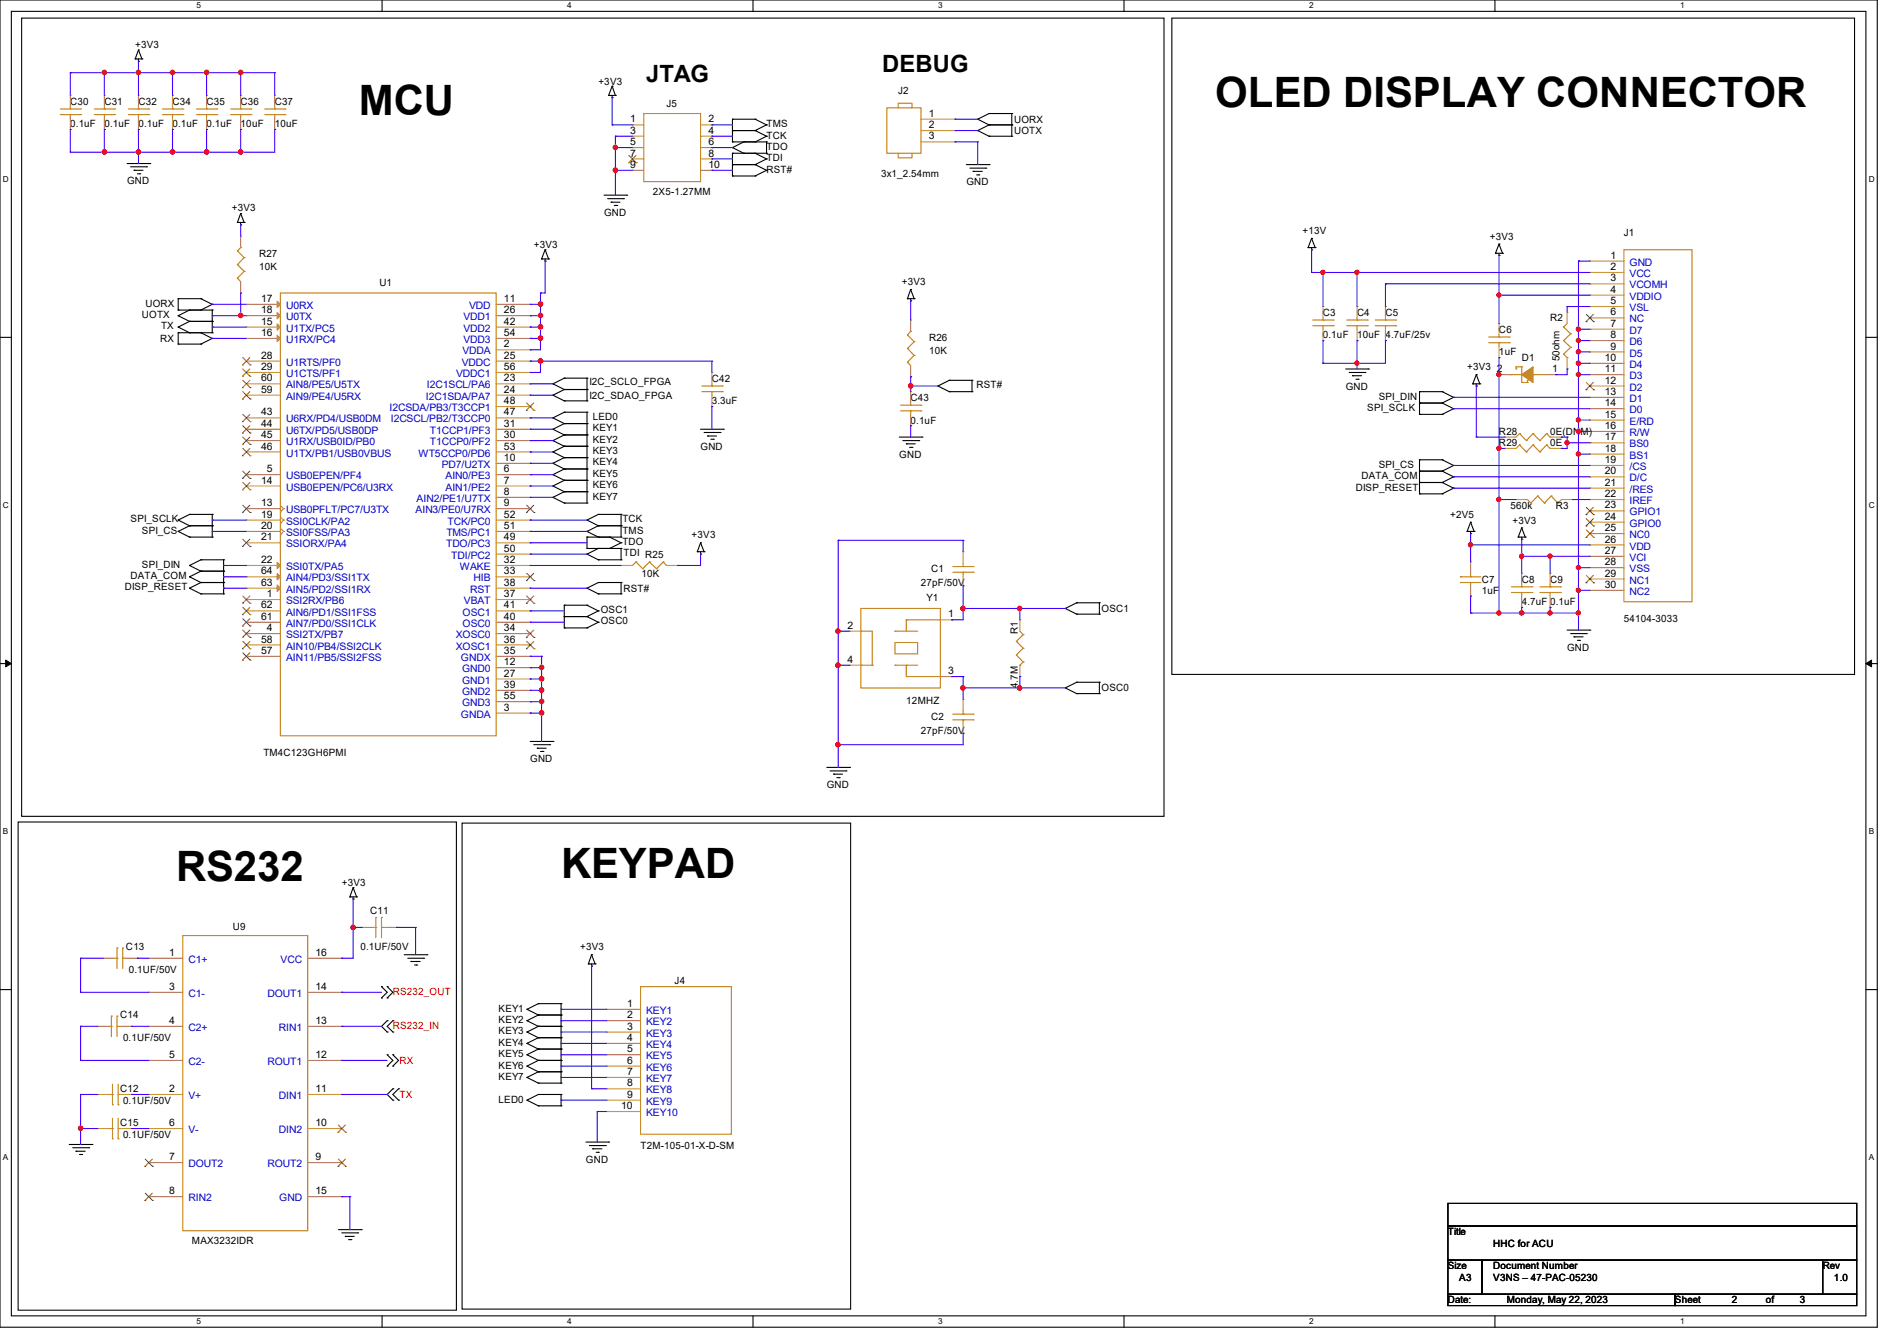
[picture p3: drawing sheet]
<svg xmlns="http://www.w3.org/2000/svg" width="297mm" height="210mm" viewBox="0 0 297 210" stroke-linecap="round" stroke-linejoin="round" font-family="sans-serif">
<defs><g id="words">
<g font-size="6.6">
<text x="56.2" y="18">MCU</text>
<text x="190.2" y="16.8">OLED DISPLAY CONNECTOR</text>
<text x="87.8" y="137.5">KEYPAD</text>
<text x="27.6" y="138">RS232</text>
</g>
<g font-size="3.7">
<text x="138.1" y="11.3">DEBUG</text>
<text x="101.2" y="12.9">JTAG</text>
</g>
<g font-size="1.6">
<text x="21.2" y="7.5">+3V3</text>
<text x="11" y="16.4">C30</text>
<text x="16.3" y="16.4">C31</text>
<text x="21.7" y="16.4">C32</text>
<text x="27" y="16.4">C34</text>
<text x="32.3" y="16.4">C35</text>
<text x="37.7" y="16.4">C36</text>
<text x="43" y="16.4">C37</text>
<text x="93.7" y="13.3">+3V3</text>
<text x="104.4" y="16.7">J5</text>
<text x="140.6" y="14.8">J2</text>
<text x="11" y="19.9">0.1uF</text>
<text x="16.3" y="19.9">0.1uF</text>
<text x="21.7" y="19.9">0.1uF</text>
<text x="27" y="19.9">0.1uF</text>
<text x="32.3" y="19.9">0.1uF</text>
<text x="37.7" y="19.9">10uF</text>
<text x="43" y="19.9">10uF</text>
<text x="98.7" y="19.2">1</text>
<text x="98.7" y="21">3</text>
<text x="98.7" y="22.7">5</text>
<text x="110.9" y="19.2">2</text>
<text x="110.9" y="21">4</text>
<text x="110.9" y="22.7">6</text>
<text x="120" y="21.7">TCK</text>
<text x="120" y="19.9">TMS</text>
<text x="120" y="23.5">TDO</text>
<text x="145.4" y="18.3">1</text>
<text x="145.4" y="20.1">2</text>
<text x="145.4" y="21.8">3</text>
<text x="158.8" y="19.2">UORX</text>
<text x="158.8" y="21">UOTX</text>
<text x="19.9" y="28.8">GND</text>
<text x="98.7" y="24.5">7</text>
<text x="98.7" y="26.3">9</text>
<text x="110.9" y="24.5">8</text>
<text x="110.9" y="26.3">10</text>
<text x="120" y="27.1">RST#</text>
<text x="120" y="25.3">TDI</text>
<text x="138" y="27.8">3x1_2.54mm</text>
<text x="151.3" y="29">GND</text>
<text x="36.3" y="33.1">+3V3</text>
<text x="94.6" y="33.8">GND</text>
<text x="102.2" y="30.6">2X5-1.27MM</text>
<text x="40.6" y="40.2">R27</text>
<text x="83.6" y="38.8">+3V3</text>
<text x="203.9" y="36.7">+13V</text>
<text x="233.3" y="37.5">+3V3</text>
<text x="252.1" y="40.5">1</text>
<text x="254.3" y="37">J1</text>
<text x="40.6" y="42.3">10K</text>
<text x="40.9" y="47.3">17</text>
<text x="59.4" y="44.8">U1</text>
<text x="78.9" y="47.3">11</text>
<text x="141.2" y="44.7">+3V3</text>
<text x="252.1" y="42.3">2</text>
<text x="252.1" y="44.1">3</text>
<text x="252.1" y="45.8">4</text>
<text x="252.1" y="47.6">5</text>
<text x="22.2" y="49.8">UOTX</text>
<text x="22.8" y="48">UORX</text>
<text x="25.1" y="53.5">RX</text>
<text x="25.2" y="51.6">TX</text>
<text x="40.9" y="49.1">18</text>
<text x="40.9" y="50.8">15</text>
<text x="40.9" y="52.6">16</text>
<text x="78.9" y="49.1">26</text>
<text x="78.9" y="50.8">42</text>
<text x="78.9" y="52.6">54</text>
<text x="145.5" y="53.3">R26</text>
<text x="207.1" y="49.4">C3</text>
<text x="207.1" y="53">0.1uF</text>
<text x="212.5" y="49.4">C4</text>
<text x="212.5" y="53">10uF 4.7uF/25v</text>
<text x="216.9" y="49.4">C5</text>
<text x="234.7" y="52.1">C6</text>
<text x="242.7" y="50.3">R2</text>
<text x="252.1" y="49.4">6</text>
<text x="252.1" y="51.2">7</text>
<text x="252.1" y="53">8</text>
<text x="40.9" y="56.2">28</text>
<text x="40.9" y="58">29</text>
<text x="40.9" y="59.7">60</text>
<text x="78.9" y="54.4">2</text>
<text x="78.9" y="56.2">25</text>
<text x="78.9" y="58">56</text>
<text x="78.9" y="59.7">23</text>
<text x="111.5" y="59.8">C42</text>
<text x="145.5" y="55.5">10K</text>
<text x="229.7" y="58">+3V3</text>
<text x="234.4" y="58.3">2</text>
<text x="234.7" y="55.7">1uF</text>
<text x="238.3" y="56.6">D1</text>
<text x="243" y="58.3">1</text>
<text x="244.2" y="56.6" transform="rotate(-90 244.2 56.6)">50ohm</text>
<text x="251.2" y="56.5">10</text>
<text x="251.2" y="58.3">11</text>
<text x="252.1" y="54.7">9</text>
<text x="40.9" y="61.5">59</text>
<text x="40.9" y="65.1">43</text>
<text x="78.9" y="61.5">24</text>
<text x="78.9" y="63.3">48</text>
<text x="78.9" y="65.1">47</text>
<text x="92.3" y="60.3">I2C_SCLO_FPGA</text>
<text x="92.3" y="62.4">I2C_SDAO_FPGA</text>
<text x="92.8" y="65.8">LED0</text>
<text x="111.5" y="63.3">3.3uF</text>
<text x="142.6" y="62.8">C43</text>
<text x="152.9" y="60.8">RST#</text>
<text x="210.7" y="61">GND</text>
<text x="214.1" y="64.4">SPI_SCLK</text>
<text x="215.9" y="62.6">SPI_DIN</text>
<text x="251.2" y="60.1">12</text>
<text x="251.2" y="61.8">13</text>
<text x="251.2" y="63.6">14</text>
<text x="251.2" y="65.4">15</text>
<text x="40.9" y="66.8">44</text>
<text x="40.9" y="68.6">45</text>
<text x="40.9" y="70.4">46</text>
<text x="78.9" y="66.8">31</text>
<text x="78.9" y="68.6">30</text>
<text x="78.9" y="70.4">53</text>
<text x="92.8" y="67.6">KEY1</text>
<text x="92.8" y="69.3">KEY2</text>
<text x="92.8" y="71.1">KEY3</text>
<text x="109.7" y="70.4">GND</text>
<text x="140.8" y="71.7">GND</text>
<text x="142.6" y="66.3">0.1uF</text>
<text x="234.7" y="69.9">R29</text>
<text x="234.7" y="68.1">R28</text>
<text x="242.7" y="69.9">0E</text>
<text x="242.7" y="68.1">0E(DNM)</text>
<text x="251.2" y="67.2">16</text>
<text x="251.2" y="69">17</text>
<text x="251.2" y="70.7">18</text>
<text x="40.9" y="75.7">14</text>
<text x="41.8" y="74">5</text>
<text x="78.9" y="72.2">10</text>
<text x="78.9" y="74">6</text>
<text x="78.9" y="75.7">7</text>
<text x="78.9" y="77.5">8</text>
<text x="92.8" y="72.9">KEY4</text>
<text x="92.8" y="74.7">KEY5</text>
<text x="92.8" y="76.5">KEY6</text>
<text x="212.3" y="76.8">DISP_RESET</text>
<text x="213.2" y="75.1">DATA_COM</text>
<text x="215.9" y="73.3">SPI_CS</text>
<text x="251.2" y="72.5">19</text>
<text x="251.2" y="74.3">20</text>
<text x="251.2" y="76.1">21</text>
<text x="251.2" y="77.9">22</text>
<text x="20.4" y="81.8">SPI_SCLK</text>
<text x="22.2" y="83.6">SPI_CS</text>
<text x="40.9" y="79.3">13</text>
<text x="40.9" y="81.1">19</text>
<text x="40.9" y="82.8">20</text>
<text x="78.9" y="79.3">9</text>
<text x="78.9" y="81.1">52</text>
<text x="78.9" y="82.8">51</text>
<text x="92.8" y="78.2">KEY7</text>
<text x="97.5" y="81.8">TCK</text>
<text x="97.5" y="83.6">TMS</text>
<text x="227" y="81.1">+2V5</text>
<text x="236.5" y="79.7">560k</text>
<text x="236.8" y="82">+3V3</text>
<text x="243.6" y="79.7">R3</text>
<text x="251.2" y="79.6">23</text>
<text x="251.2" y="81.4">24</text>
<text x="251.2" y="83.2">25</text>
<text x="22.2" y="88.9">SPI_DIN</text>
<text x="40.9" y="88.2">22</text>
<text x="40.9" y="90">64</text>
<text x="40.9" y="84.6">21</text>
<text x="78.9" y="86.4">50</text>
<text x="78.9" y="88.2">32</text>
<text x="78.9" y="90">33</text>
<text x="78.9" y="84.6">49</text>
<text x="97.5" y="85.3">TDO</text>
<text x="97.6" y="87.1">TDI R25</text>
<text x="108.3" y="84.3">+3V3</text>
<text x="145.8" y="89.6">C1</text>
<text x="251.2" y="85">26</text>
<text x="251.2" y="86.7">27</text>
<text x="251.2" y="88.5">28</text>
<text x="19.6" y="92.5">DISP_RESET</text>
<text x="20.4" y="90.7">DATA_COM</text>
<text x="40.9" y="91.7">63</text>
<text x="40.9" y="95.3">62</text>
<text x="41.8" y="93.5">1</text>
<text x="78.9" y="95.3">41</text>
<text x="78.9" y="91.7">38</text>
<text x="78.9" y="93.5">37</text>
<text x="97.6" y="92.7">RST#</text>
<text x="100.5" y="90.3">10K</text>
<text x="144.2" y="91.8">27pF/50V</text>
<text x="145.1" y="94.1">Y1</text>
<text x="172.5" y="95.8">OSC1</text>
<text x="232" y="91.2">C7</text>
<text x="232" y="93">1uF</text>
<text x="238.3" y="91.2">C8</text>
<text x="238.3" y="94.8">4.7uF 0.1uF</text>
<text x="242.7" y="91.2">C9</text>
<text x="251.2" y="90.3">29</text>
<text x="251.2" y="92.1">30</text>
<text x="40.9" y="97.1">61</text>
<text x="40.9" y="100.6">58</text>
<text x="41.8" y="98.8">4</text>
<text x="78.9" y="97.1">40</text>
<text x="78.9" y="98.8">34</text>
<text x="78.9" y="100.6">36</text>
<text x="94.1" y="96">OSC1</text>
<text x="94.1" y="97.8">OSC0</text>
<text x="132.7" y="98.5">2</text>
<text x="148.5" y="96.7">1</text>
<text x="159.4" y="99.2" transform="rotate(-90 159.4 99.2)">R1</text>
<text x="245.4" y="101.9">GND</text>
<text x="254.3" y="97.4">54104-3033</text>
<text x="40.9" y="102.4">57</text>
<text x="78.9" y="102.4">35</text>
<text x="78.9" y="104.2">12</text>
<text x="78.9" y="106">27</text>
<text x="78.9" y="107.7">39</text>
<text x="132.7" y="103.8">4</text>
<text x="148.5" y="105.6">3</text>
<text x="159.4" y="107.7" transform="rotate(-90 159.4 107.7)">4.7M</text>
<text x="78.9" y="109.5">55</text>
<text x="78.9" y="111.3">3</text>
<text x="141.9" y="110.2">12MHZ</text>
<text x="145.8" y="112.7">C2</text>
<text x="172.5" y="108.3">OSC0</text>
<text x="41.2" y="118.4">TM4C123GH6PMI</text>
<text x="83" y="119.3">GND</text>
<text x="144.2" y="114.9">27pF/50V</text>
<text x="129.5" y="123.4">GND</text>
<text x="53.5" y="138.7">+3V3</text>
<text x="58" y="143.1">C11</text>
<text x="19.7" y="148.8">C13</text>
<text x="26.5" y="149.7">1</text>
<text x="36.4" y="145.6">U9</text>
<text x="49.4" y="149.7">16</text>
<text x="56.4" y="148.8">0.1UF/50V</text>
<text x="90.8" y="148.8">+3V3</text>
<text x="20.2" y="152.4">0.1UF/50V</text>
<text x="26.5" y="155">3</text>
<text x="49.4" y="155">14</text>
<text x="105.6" y="154.2">J4</text>
<text x="18.8" y="159.5">C14</text>
<text x="26.5" y="160.4">4</text>
<text x="49.4" y="160.4">13</text>
<text x="78.1" y="160.2">KEY2</text>
<text x="78.1" y="158.5">KEY1</text>
<text x="98.2" y="157.7">1</text>
<text x="98.2" y="159.5">2</text>
<text x="98.2" y="161.3">3</text>
<text x="19.3" y="163.1">0.1UF/50V</text>
<text x="26.5" y="165.7">5</text>
<text x="49.4" y="165.7">12</text>
<text x="78.1" y="162">KEY3</text>
<text x="78.1" y="163.8">KEY4</text>
<text x="78.1" y="165.6">KEY5</text>
<text x="78.1" y="167.3">KEY6</text>
<text x="98.2" y="163">4</text>
<text x="98.2" y="164.8">5</text>
<text x="98.2" y="166.6">6</text>
<text x="18.8" y="171.1">C12</text>
<text x="19.3" y="172.8">0.1UF/50V</text>
<text x="26.5" y="171">2</text>
<text x="49.4" y="171">11</text>
<text x="78.1" y="169.1">KEY7</text>
<text x="78.1" y="172.7">LED0</text>
<text x="97.3" y="173.7">10</text>
<text x="98.2" y="168.4">7</text>
<text x="98.2" y="170.1">8</text>
<text x="98.2" y="171.9">9</text>
<text x="18.8" y="176.4">C15</text>
<text x="19.3" y="178.2">0.1UF/50V</text>
<text x="26.5" y="176.4">6</text>
<text x="49.4" y="176.4">10</text>
<text x="100.3" y="180">T2M-105-01-X-D-SM</text>
<text x="26.5" y="181.7">7</text>
<text x="49.4" y="181.7">9</text>
<text x="91.7" y="182.1">GND</text>
<text x="26.5" y="187">8</text>
<text x="49.4" y="187">15</text>
<text x="30.1" y="194.9">MAX3232IDR</text>
<text x="226.7" y="193.5">Title</text>
<text x="233.8" y="195.2">HHC for ACU</text>
<text x="226.7" y="198.8">Size</text>
<text x="228.5" y="200.6">A3</text>
<text x="233.8" y="198.8">Document Number</text>
<text x="233.8" y="200.6">V3NS – 47-PAC-05230</text>
<text x="285.4" y="198.8">Rev</text>
<text x="287.1" y="200.6">1.0</text>
<text x="226.7" y="204.1">Date:</text>
<text x="235.9" y="204.1">Monday, May 22, 2023</text>
<text x="262.2" y="204.1">Sheet</text>
<text x="271.1" y="204.1">2</text>
<text x="276.5" y="204.1">of</text>
<text x="281.8" y="204.1">3</text>
</g>
<g font-size="1.6" fill="#00c">
<text x="255.1" y="41.6">GND</text>
<text x="255.1" y="43.4">VCC</text>
<text x="255.1" y="45.2">VCOMH</text>
<text x="255.1" y="46.9">VDDIO</text>
<text x="44.8" y="48.4">U0RX</text>
<text x="44.8" y="50.2">U0TX</text>
<text x="44.8" y="51.9">U1TX/PC5</text>
<text x="44.8" y="53.7">U1RX/PC4</text>
<text x="72.6" y="50.2">VDD1</text>
<text x="72.6" y="51.9">VDD2</text>
<text x="72.6" y="53.7">VDD3</text>
<text x="73.4" y="48.4">VDD</text>
<text x="255.1" y="48.7">VSL</text>
<text x="255.1" y="50.5">NC</text>
<text x="255.1" y="52.3">D7</text>
<text x="44.8" y="57.3">U1RTS/PF0</text>
<text x="44.8" y="59.1">U1CTS/PF1</text>
<text x="71.4" y="59.1">VDDC1</text>
<text x="72.3" y="57.3">VDDC</text>
<text x="72.4" y="55.5">VDDA</text>
<text x="255.1" y="54.1">D6</text>
<text x="255.1" y="55.8">D5</text>
<text x="255.1" y="57.6">D4</text>
<text x="255.1" y="59.4">D3</text>
<text x="44.8" y="60.8">AIN8/PE5/U5TX</text>
<text x="44.8" y="62.6">AIN9/PE4/U5RX</text>
<text x="61" y="64.4">I2CSDA/PB3/T3CCP1</text>
<text x="66.7" y="62.6">I2C1SDA/PA7</text>
<text x="66.8" y="60.8">I2C1SCL/PA6</text>
<text x="255.1" y="61.2">D2</text>
<text x="255.1" y="63">D1</text>
<text x="255.1" y="64.7">D0</text>
<text x="44.8" y="66.2">U6RX/PD4/USB0DM</text>
<text x="44.8" y="67.9">U6TX/PD5/USB0DP</text>
<text x="44.8" y="69.7">U1RX/USB0ID/PB0</text>
<text x="44.8" y="71.5">U1TX/PB1/USB0VBUS</text>
<text x="61.2" y="66.2">I2CSCL/PB2/T3CCP0</text>
<text x="65.5" y="71.5">WT5CCP0/PD6</text>
<text x="67.3" y="67.9">T1CCP1/PF3</text>
<text x="67.3" y="69.7">T1CCP0/PF2</text>
<text x="255.1" y="66.5">E/RD</text>
<text x="255.1" y="68.3">R/W</text>
<text x="255.1" y="70.1">BS0</text>
<text x="255.1" y="71.8">BS1</text>
<text x="44.8" y="75.1">USB0EPEN/PF4</text>
<text x="44.8" y="76.8">USB0EPEN/PC6/U3RX</text>
<text x="69.2" y="73.3">PD7/U2TX</text>
<text x="69.8" y="75.1">AIN0/PE3</text>
<text x="69.8" y="76.8">AIN1/PE2</text>
<text x="255.1" y="73.6">/CS</text>
<text x="255.1" y="75.4">D/C</text>
<text x="255.1" y="77.2">/RES</text>
<text x="44.8" y="80.4">USB0PFLT/PC7/U3TX</text>
<text x="44.8" y="82.2">SSI0CLK/PA2</text>
<text x="44.8" y="83.9">SSI0FSS/PA3</text>
<text x="65.1" y="80.4">AIN3/PE0/U7RX</text>
<text x="65.2" y="78.6">AIN2/PE1/U7TX</text>
<text x="69.9" y="83.9">TMS/PC1</text>
<text x="70.1" y="82.2">TCK/PC0</text>
<text x="255.1" y="79">IREF</text>
<text x="255.1" y="80.7">GPIO1</text>
<text x="255.1" y="82.5">GPIO0</text>
<text x="44.8" y="89.3">SSI0TX/PA5</text>
<text x="44.8" y="85.7">SSIORX/PA4</text>
<text x="69.8" y="85.7">TDO/PC3</text>
<text x="70.7" y="87.5">TDI/PC2</text>
<text x="72" y="89.3">WAKE</text>
<text x="255.1" y="84.3">NC0</text>
<text x="255.1" y="86.1">VDD</text>
<text x="255.1" y="87.8">VCI</text>
<text x="255.1" y="89.6">VSS</text>
<text x="44.8" y="91.1">AIN4/PD3/SSI1TX</text>
<text x="44.8" y="92.8">AIN5/PD2/SSI1RX</text>
<text x="44.8" y="94.6">SSI2RX/PB6</text>
<text x="72.6" y="94.6">VBAT</text>
<text x="73.6" y="92.8">RST</text>
<text x="74.1" y="91.1">HIB</text>
<text x="255.1" y="91.4">NC1</text>
<text x="255.1" y="93.2">NC2</text>
<text x="44.8" y="96.4">AIN6/PD1/SSI1FSS</text>
<text x="44.8" y="98.2">AIN7/PD0/SSI1CLK</text>
<text x="44.8" y="100">SSI2TX/PB7</text>
<text x="44.8" y="101.7">AIN10/PB4/SSI2CLK</text>
<text x="71.4" y="100">XOSC0</text>
<text x="71.4" y="101.7">XOSC1</text>
<text x="72.4" y="96.4">OSC1</text>
<text x="72.4" y="98.2">OSC0</text>
<text x="44.8" y="103.5">AIN11/PB5/SSI2FSS</text>
<text x="72.2" y="103.5">GNDX</text>
<text x="72.3" y="105.3">GND0</text>
<text x="72.3" y="107.1">GND1</text>
<text x="72.2" y="112.4">GNDA</text>
<text x="72.3" y="108.8">GND2</text>
<text x="72.3" y="110.6">GND3</text>
<text x="29.5" y="150.8">C1+</text>
<text x="43.9" y="150.8">VCC</text>
<text x="29.5" y="156.1">C1-</text>
<text x="29.5" y="161.5">C2+</text>
<text x="41.9" y="156.1">DOUT1</text>
<text x="43.6" y="161.5">RIN1</text>
<text x="101.2" y="158.8">KEY1</text>
<text x="101.2" y="160.6">KEY2</text>
<text x="29.5" y="166.8">C2-</text>
<text x="41.9" y="166.8">ROUT1</text>
<text x="101.2" y="162.4">KEY3</text>
<text x="101.2" y="164.1">KEY4</text>
<text x="101.2" y="165.9">KEY5</text>
<text x="101.2" y="167.7">KEY6</text>
<text x="29.5" y="172.1">V+</text>
<text x="43.6" y="172.1">DIN1</text>
<text x="101.2" y="169.5">KEY7</text>
<text x="101.2" y="171.2">KEY8</text>
<text x="101.2" y="173">KEY9</text>
<text x="29.5" y="177.5">V-</text>
<text x="43.6" y="177.5">DIN2</text>
<text x="101.2" y="174.8">KEY10</text>
<text x="29.5" y="182.8">DOUT2</text>
<text x="41.9" y="182.8">ROUT2</text>
<text x="29.5" y="188.1">RIN2</text>
<text x="43.7" y="188.1">GND</text>
</g>
<g font-size="1.6" fill="#f00">
<text x="61.5" y="155.8">RS232_OUT</text>
<text x="61.5" y="161.1">RS232_IN</text>
<text x="62.6" y="166.6">RX</text>
<text x="62.6" y="172">TX</text>
</g>
<g font-size="1.3">
<text x="30.8" y="1.3">5</text>
<text x="88.8" y="1.3">4</text>
<text x="146.9" y="1.3">3</text>
<text x="205" y="1.3">2</text>
<text x="263.1" y="1.3">1</text>
<text x=".5" y="28.4">D</text>
<text x="292.6" y="28.4">D</text>
<text x=".5" y="79.5">C</text>
<text x="292.6" y="79.5">C</text>
<text x=".5" y="130.6">B</text>
<text x="292.6" y="130.6">B</text>
<text x=".5" y="181.7">A</text>
<text x="292.6" y="181.7">A</text>
<text x="30.8" y="207.4">5</text>
<text x="88.8" y="207.4">4</text>
<text x="146.9" y="207.4">3</text>
<text x="205" y="207.4">2</text>
<text x="263.1" y="207.4">1</text>
</g>
</g></defs>
<path d="M0 0h293.9v207.9h-293.9zM1.8 1.8h290.3v204.3h-290.3z" fill="none" stroke="#000" stroke-width=".17"/>
<g fill="#fff">
<path d="M30.8 .2h.7v1.4h-.7z"/>
<path d="M30.8 206.2h.7v1.4h-.7z"/>
</g>
<path d="M59.8 0v1.8M59.8 206.1v1.8" fill="none" stroke="#000" stroke-width=".17"/>
<g fill="#fff">
<path d="M88.8 .2h.7v1.4h-.7z"/>
<path d="M88.8 206.2h.7v1.4h-.7z"/>
</g>
<path d="M117.9 0v1.8M117.9 206.1v1.8" fill="none" stroke="#000" stroke-width=".17"/>
<g fill="#fff">
<path d="M146.9 .2h.7v1.4h-.7z"/>
<path d="M146.9 206.2h.7v1.4h-.7z"/>
</g>
<path d="M176 0v1.8M176 206.1v1.8" fill="none" stroke="#000" stroke-width=".17"/>
<g fill="#fff">
<path d="M205 .2h.7v1.4h-.7z"/>
<path d="M205 206.2h.7v1.4h-.7z"/>
</g>
<path d="M234.1 0v1.8M234.1 206.1v1.8" fill="none" stroke="#000" stroke-width=".17"/>
<g fill="#fff">
<path d="M263.1 .2h.6v1.4h-.6z"/>
<path d="M263.1 206.2h.6v1.4h-.6z"/>
<path d="M.5 27.3h.9v1.4h-.9z"/>
<path d="M292.6 27.3h.9v1.4h-.9z"/>
<path d="M.5 78.4h.9v1.4h-.9z"/>
<path d="M292.6 78.4h.9v1.4h-.9z"/>
</g>
<path d="M0 52.8h1.8M292.1 52.8h1.8" fill="none" stroke="#000" stroke-width=".17"/>
<g fill="#fff">
<path d="M.5 129.5h.8v1.4h-.8z"/>
<path d="M292.6 129.5h.8v1.4h-.8z"/>
</g>
<path d="M0 103.9h1.8M292.1 103.9h1.8" fill="none" stroke="#000" stroke-width=".17"/>
<path d="M.9 103.4l.9 .5-.9 .5zM292.1 103.9l.9-.5v1z" fill="#000" stroke="#000" stroke-width=".16"/>
<g fill="#fff">
<path d="M.5 180.5h.8v1.4h-.8z"/>
<path d="M292.6 180.5h.8v1.4h-.8z"/>
</g>
<g fill="none" stroke="#000" stroke-width=".17">
<path d="M3.4 2.8h178.8v125h-178.8zM21.2 9.2h.1M21.2 9.2h1M21.7 9.6h.1M21.7 7.8h.1M21.7 9.2v.4M21.7 7.8l.5 1.4M21.7 7.8l-.5 1.4M22.2 9.2h.1M95.3 14.9h.1M95.3 14.9h1.1M95.8 15.3h.1"/>
<path d="M95.8 13.5h.1M95.8 14.9v.4M95.8 13.5l-.5 1.4M95.8 13.5l.6 1.4M96.4 14.9h.1M114.7 18.7h.1M114.7 18.7v3.5M114.7 18.7h3.5M118.2 18.7h.1M118.2 18.7l1.8 .9M120 19.6h.1M120 19.6l-1.8 .8"/>
<path d="M153.1 18.7h.1M153.1 18.7l1.8 .9M154.9 17.8h.1M154.9 19.6h.1M154.9 17.8l-1.8 .9M154.9 17.8h3.5M154.9 19.6h3.5M154.9 19.6l-1.8 .8M158.4 17.8h.1M158.4 19.6h.1M158.4 17.8v3.5M183.5 2.8h106.9v102.8h-106.9z"/>
<path d="M19.9 25.6h3.6M20.4 26.1h2.5M21 26.7h.1M21 26.7h1.4M21.5 27.2h.4M21.9 27.2h.1M22.9 26.1h.1M23.5 25.6h.1M37.2 34.8h.1M37.2 34.8h1M37.7 35.2h.1M37.7 33.4h.1"/>
<path d="M37.7 34.8v.4M37.7 33.4l.5 1.4M37.7 33.4l-.5 1.4M38.2 34.8h.1M85.3 39.1h.1M85.3 39.1l.6 1.5M85.3 39.1l-.5 1.5M94.6 30.6h3.5M95.1 31.1h2.5M95.7 31.7h.1M95.7 31.7h1.4M96.2 32.2h.4"/>
<path d="M96.6 32.2h.1M97.6 31.1h.1M98.1 30.6h.1M114.7 25.8h.1M114.7 27.6h.1M114.7 20.4h.1M114.7 22.2h.1M114.7 23.1h.1M114.7 24h.1M114.7 27.6h3.5M114.7 25.8h3.5M114.7 24v3.6"/>
<path d="M114.7 22.2h5.3M114.7 20.4h3.5M114.7 23.1l1.8 .9M114.7 24h5.3M116.5 22.2h.1M116.5 24h.1M116.5 22.2l-1.8 .9M118.2 27.6h.1M118.2 25.8h.1M118.2 22.2h.1M118.2 20.4h.1M118.2 24h.1"/>
<path d="M118.2 25.8l1.8 .9M118.2 20.4l1.8 .9M118.2 24l1.8 .9M120 26.7h.1M120 21.3h.1M120 24h.1M120 22.2h.1M120 24.9h.1M120 26.7l-1.8 .9M120 21.3l-1.8 .9M120 22.2v1.8M120 24.9l-1.8 .9"/>
<path d="M151.3 25.8h3.6M151.8 26.3h2.5M152.4 26.8h.1M152.4 26.8h1.4M152.9 27.4h.3M153.1 20.4h.1M153.1 20.4l1.8 .9M153.2 27.4h.1M154.3 26.3h.1M154.9 21.3h.1M154.9 25.8h.1M154.9 21.3h3.5"/>
<path d="M158.4 21.3h.1M204.8 38.8h.1M204.8 38.8h1.1M205.4 39.1h.1M205.4 37.3h.1M205.4 38.8v.3M205.4 37.3l.5 1.5M205.4 37.3l-.6 1.5M205.9 38.8h.1M234.1 39.7h.1M234.1 39.7h1.1M234.7 38.2h.1"/>
<path d="M234.7 39.7v.3M234.7 38.2l.5 1.5M234.7 38.2l-.6 1.5M235.2 39.7h.1M27.9 49.4h.1M27.9 48.6h.1M27.9 46.8h.1M27.9 51.2h.1M27.9 53.9h.1M27.9 52.1h.1M27.9 49.4l1.8 .9M27.9 48.6h5.3"/>
<path d="M27.9 46.8v1.8M27.9 52.1v1.8M27.9 46.8h3.6M27.9 52.1h5.3M27.9 51.2l1.8 .9M27.9 53.9h3.6M29.7 50.3h.1M29.7 48.6h.1M29.7 52.1h.1M29.7 50.3h3.5M29.7 48.6l-1.8 .8M29.7 50.3l-1.8 .9"/>
<path d="M31.5 48.6h.1M31.5 46.8h.1M31.5 53.9h.1M31.5 52.1h.1M31.5 46.8l1.7 .9M31.5 52.1l1.7 .9M33.2 48.6h.1M33.2 50.3h.1M33.2 47.7h.1M33.2 52.1h.1M33.2 53h.1M33.2 48.6v3.5"/>
<path d="M33.2 47.7l-1.7 .9M33.2 53l-1.7 .9M84.8 40.6h.1M84.8 40.6h1.1M85.3 40.9h.1M85.3 40.6v.3M85.9 40.6h.1M88.3 59.2h.1M88.3 59.2l-1.7 .9M88.3 59.2h3.6M91.9 59.2h.1M91.9 59.2v3.6"/>
<path d="M142.1 46.8h.1M142.1 46.8h1M142.6 47.1h.1M142.6 45.3h.1M142.6 46.8v.3M142.6 45.3l.5 1.5M142.6 45.3l-.5 1.5M143.1 46.8h.1M148.6 59.6h.1M148.6 59.6h3.6M148.6 59.6l-1.7 .9M152.2 59.6h.1"/>
<path d="M152.2 59.6v1.7M210.7 57.8h3.5M211.2 58.3h2.5M211.8 58.8h.1M211.8 58.8h1.4M212.3 59.4h.3M212.6 59.4h.1M213.7 58.3h.1M214.2 57.8h.1M231.1 58.7h.1M231.1 58.7l.6 1.4M231.1 58.7l-.5 1.4"/>
<path d="M234.7 40h.1M86.6 67.2h.1M86.6 69h.1M86.6 70.8h.1M86.6 72.6h.1M86.6 74.3h.1M86.6 76.1h.1M86.6 77.9h.1M86.6 60.1h.1M86.6 61.9h.1M86.6 65.4h.1M86.6 67.2l1.7 .9"/>
<path d="M86.6 69l1.7 .9M86.6 70.8l1.7 .9M86.6 72.6l1.7 .8M86.6 74.3l1.7 .9M86.6 76.1l1.7 .9M86.6 77.9l1.7 .9M86.6 60.1l1.7 .9M86.6 61.9l1.7 .9M86.6 65.4l1.7 .9M88.3 66.3h.1M88.3 68.1h.1M88.3 69.9h.1"/>
<path d="M88.3 71.7h.1M88.3 73.4h.1M88.3 75.2h.1M88.3 77h.1M88.3 78.8h.1M88.3 61h.1M88.3 62.8h.1M88.3 64.6h.1M88.3 66.3l-1.7 .9M88.3 66.3h3.6M88.3 68.1h3.6M88.3 68.1l-1.7 .9"/>
<path d="M88.3 69.9h3.6M88.3 69.9l-1.7 .9M88.3 71.7h3.6M88.3 71.7l-1.7 .9M88.3 73.4h3.6M88.3 73.4l-1.7 .9M88.3 75.2h3.6M88.3 75.2l-1.7 .9M88.3 77h3.6M88.3 77l-1.7 .9M88.3 78.8h3.6M88.3 61h3.6"/>
<path d="M88.3 61l-1.7 .9M88.3 62.8h3.6M88.3 64.6l-1.7 .8M88.3 64.6h3.6M91.9 66.3h.1M91.9 68.1h.1M91.9 69.9h.1M91.9 71.7h.1M91.9 73.4h.1M91.9 75.2h.1M91.9 77h.1M91.9 78.8h.1"/>
<path d="M91.9 61h.1M91.9 62.8h.1M91.9 64.6h.1M91.9 64.6v14.2M109.7 67.2h3.5M110.2 67.7h2.5M110.8 68.3h.1M110.8 68.3h1.4M111.3 68.8h.4M111.7 68.8h.1M112.7 67.7h.1M113.2 67.2h.1"/>
<path d="M140.8 68.5h3.6M141.4 69h2.4M141.9 69.5h.1M141.9 69.5h1.4M142.4 70.1h.4M142.8 70.1h.1M143.8 69h.1M144.4 68.5h.1M146.9 60.5h.1M146.9 60.5l1.7 .8M148.6 61.3h.1M148.6 61.3h3.6"/>
<path d="M152.2 61.3h.1M222.2 73.8h.1M222.2 72h.1M222.2 75.6h.1M222.2 77.3h.1M222.2 64.9h.1M222.2 63.1h.1M222.2 61.3h.1M222.2 73.8h3.6M222.2 61.3v3.6M222.2 72v5.3M222.2 72h3.6"/>
<path d="M222.2 75.6h3.6M222.2 77.3h3.6M222.2 64.9h3.6M222.2 63.1h3.6M222.2 61.3h3.6M225.8 73.8h.1M225.8 72h.1M225.8 75.6h.1M225.8 77.3h.1M225.8 64.9h.1M225.8 63.1h.1M225.8 61.3h.1"/>
<path d="M225.8 72l1.8 .9M225.8 73.8l1.8 .9M225.8 75.6l1.8 .9M225.8 63.1l1.8 .9M225.8 61.3l1.8 .9M227.6 72.9h.1M227.6 74.7h.1M227.6 76.5h.1M227.6 64h.1M227.6 62.2h.1M227.6 72.9l-1.8 .9M227.6 74.7l-1.8 .9"/>
<path d="M227.6 76.5l-1.8 .8M227.6 64l-1.8 .9M227.6 62.2l-1.8 .9M230.6 60.1h.1M230.6 60.1h1.1M231.1 60.5h.1M231.1 60.1v.4M231.7 60.1h.1M27.9 83.2h.1M27.9 81.4h.1M27.9 83.2l1.8 .9M27.9 81.4l1.8 .9"/>
<path d="M29.7 92.1h.1M29.7 90.3h.1M29.7 88.6h.1M29.7 84.1h.1M29.7 82.3h.1M29.7 80.6h.1M29.7 92.1l1.8 .9M29.7 90.3l1.8 .9M29.7 88.6l1.8 .9M29.7 84.1h3.5M29.7 82.3l-1.8 .9M29.7 82.3h3.5"/>
<path d="M29.7 80.6l-1.8 .8M29.7 80.6h3.5M31.5 93h.1M31.5 91.2h.1M31.5 89.5h.1M31.5 87.7h.1M31.5 93h3.5M31.5 91.2l-1.8 .9M31.5 91.2h3.5M31.5 89.5l-1.8 .8M31.5 89.5h3.5M31.5 87.7l-1.8 .9"/>
<path d="M31.5 87.7h3.5M33.2 82.3h.1M33.2 84.1h.1M33.2 80.6h.1M33.2 80.6v3.5M35 91.2h.1M35 93h.1M35 89.5h.1M35 87.7h.1M35 87.7v5.3M88.3 96.6h.1M88.3 94.8h.1"/>
<path d="M88.3 98.3h.1M88.3 94.8h3.6M88.3 96.6h3.6M88.3 94.8v3.5M88.3 98.3h3.6M91.9 94.8h.1M91.9 96.6h.1M91.9 98.3h.1M91.9 81.4h.1M91.9 83.2h.1M91.9 84.1h.1M91.9 85.9h.1"/>
<path d="M91.9 86.8h.1M91.9 92.1h.1M91.9 84.1h5.3M91.9 94.8l1.8 .9M91.9 96.6l1.8 .9M91.9 84.1v1.8M91.9 83.2l1.8 .9M91.9 81.4l1.8 .9M91.9 85.9h5.3M91.9 86.8l1.8 .9M91.9 92.1l1.8 .9M93.7 95.7h.1"/>
<path d="M93.7 97.5h.1M93.7 80.6h.1M93.7 82.3h.1M93.7 84.1h.1M93.7 85.9h.1M93.7 87.7h.1M93.7 91.2h.1M93.7 93h.1M93.7 93h3.5M93.7 91.2h3.5M93.7 87.7h3.5M93.7 82.3h3.5"/>
<path d="M93.7 80.6h3.5M93.7 95.7l-1.8 .9M93.7 97.5l-1.8 .8M93.7 80.6l-1.8 .8M93.7 82.3l-1.8 .9M93.7 85.9l-1.8 .9M93.7 91.2l-1.8 .9M95.5 85.9h.1M95.5 84.1h.1M95.5 84.1l1.7 .9M97.2 82.3h.1M97.2 80.6h.1"/>
<path d="M97.2 84.1h.1M97.2 85h.1M97.2 87.7h.1M97.2 85.9h.1M97.2 93h.1M97.2 91.2h.1M97.2 80.6v3.5M97.2 85.9v1.8M97.2 91.2v1.8M97.2 85l-1.7 .9M109.2 86.4h.1M109.2 86.4h1"/>
<path d="M109.7 86.8h.1M109.7 85h.1M109.7 86.4v.4M109.7 85l.5 1.4M109.7 85l-.5 1.4M110.2 86.4h.1M166.8 95.3h.1M166.8 95.3l1.8 .9M168.6 94.4h.1M168.6 96.2h.1M168.6 94.4l-1.8 .9M168.6 94.4h3.5"/>
<path d="M168.6 96.2h3.5M172.1 94.4h.1M172.1 96.2h.1M172.1 94.4v1.8M229.7 83.2h.1M229.7 83.2h1.1M230.3 83.6h.1M230.3 81.8h.1M230.3 83.2v.4M230.3 81.8l.5 1.4M230.3 81.8l-.6 1.4M230.8 83.2h.1"/>
<path d="M237.7 84.1h.1M237.7 84.1h1.1M238.3 84.5h.1M238.3 82.7h.1M238.3 84.1v.4M238.3 82.7l.5 1.4M238.3 82.7l-.6 1.4M238.8 84.1h.1M245.4 98.7h3.5M245.9 99.2h2.5M246.4 99.7h.1M246.4 99.7h1.5"/>
<path d="M248.4 99.2h.1M248.9 98.7h.1M83 116.1h3.6M83.6 116.6h2.5M84.1 117.2h.1M84.1 117.2h1.4M84.6 117.7h.4M85 117.7h.1M86.1 116.6h.1M86.6 116.1h.1M166.8 107.7h.1M166.8 107.7l1.8 .9"/>
<path d="M168.6 106.8h.1M168.6 108.6h.1M168.6 106.8l-1.8 .9M168.6 106.8h3.5M168.6 108.6h3.5M172.1 106.8h.1M172.1 108.6h.1M172.1 106.8v1.8M247 100.3h.3M247.3 100.3h.1M2.8 128.7h68.7v76.5h-68.7zM55.3 139h.1"/>
<path d="M55.3 139l-.5 1.5M55.3 139l.5 1.5M72.3 128.9h60.9v76.1h-60.9zM129.5 120.2h3.5M130 120.7h2.5M130.5 121.2h.1M130.5 121.2h1.4M131 121.8h.4M131.4 121.8h.1M132.5 120.7h.1M133 120.2h.1M0 155h1.8"/>
<path d="M54.8 140.5h.1M54.8 140.5h1M55.3 140.8h.1M55.3 140.5v.3M55.8 140.5h.1M59.7 156.3h.1M59.7 154.5h.1M59.7 154.5l.9 .9-.9 .9M60.6 156.3h.1M60.6 154.5h.1M60.6 159.9h.1M60.6 154.5l.9 .9-.9 .9"/>
<path d="M60.6 159.9l-.9 .8 .9 .9M61.5 159.9h.1M61.5 159.9l-.9 .8 .9 .9M63.3 149.5h3.5M63.8 150.1h2.5M64.3 150.6h.1M64.3 150.6h1.5M64.9 151.1h.3M65.2 151.1h.1M66.3 150.1h.1M66.8 149.5h.1M82.5 159.9h.1"/>
<path d="M82.5 158.1h.1M82.5 159.9l1.8 .8M82.5 158.1l1.8 .9M84.3 159h.1M84.3 157.2h.1M84.3 159l-1.8 .9M84.3 159h3.5M84.3 157.2l-1.8 .9M84.3 157.2h3.5M87.8 159h.1M87.8 157.2h.1M87.8 157.2v12.4"/>
<path d="M92.1 151h.1M92.1 151h1.1M92.6 151.3h.1M92.6 149.5h.1M92.6 151v.3M92.6 149.5l.6 1.5M92.6 149.5l-.5 1.5M93.2 151h.1M292.1 155h1.8M10.8 179.2h3.6M11.4 179.7h2.5M13.9 179.7h.1"/>
<path d="M14.4 179.2h.1M60.6 161.6h.1M60.6 167h.1M60.6 165.2h.1M60.6 165.2l.9 .9-.9 .9M61.5 161.6h.1M61.5 167h.1M61.5 165.2h.1M61.5 172.3h.1M61.5 170.5h.1M61.5 165.2l.9 .9-.9 .9M61.5 170.5l-.9 .9 .9 .9"/>
<path d="M62.4 170.5h.1M62.4 172.3h.1M62.4 170.5l-.9 .9 .9 .9M82.5 161.6h.1M82.5 163.4h.1M82.5 165.2h.1M82.5 167h.1M82.5 168.7h.1M82.5 172.3h.1M82.5 161.6l1.8 .9M82.5 163.4l1.8 .9M82.5 165.2l1.8 .9"/>
<path d="M82.5 167l1.8 .9M82.5 168.7l1.8 .9M82.5 172.3l1.8 .9M84.3 160.7h.1M84.3 162.5h.1M84.3 164.3h.1M84.3 166.1h.1M84.3 167.9h.1M84.3 169.6h.1M84.3 173.2h.1M84.3 171.4h.1M84.3 160.7h3.5"/>
<path d="M84.3 162.5h3.5M84.3 160.7l-1.8 .9M84.3 164.3h3.5M84.3 162.5l-1.8 .9M84.3 166.1h3.5M84.3 164.3l-1.8 .9M84.3 167.9h3.5M84.3 166.1l-1.8 .9M84.3 169.6h3.5M84.3 167.9l-1.8 .8M84.3 173.2h3.5M84.3 171.4l-1.8 .9"/>
<path d="M84.3 171.4h3.5M87.8 160.7h.1M87.8 162.5h.1M87.8 164.3h.1M87.8 166.1h.1M87.8 167.9h.1M87.8 169.6h.1M87.8 171.4h.1M87.8 173.2h.1M87.8 171.4v1.8M91.7 178.9h3.6M92.3 179.4h2.5"/>
<path d="M92.8 179.9h.1M92.8 179.9h1.4M94.8 179.4h.1M95.3 178.9h.1M11.9 180.3h.1M11.9 180.3h1.4M12.4 180.8h.4M12.8 180.8h.1M53 192.6h3.6M53.5 193.1h2.5M54.1 193.6h.1M54.1 193.6h1.4"/>
<path d="M54.6 194.1h.3M54.9 194.1h.1M56 193.1h.1M56.6 192.6h.1M93.3 180.5h.4M93.7 180.5h.1M226.7 188.5h64v3.5h-64zM226.7 192h64v5.4h-64zM226.7 197.4h5.3v5.3h-5.3zM232 197.4h53.4v5.3h-53.4zM285.4 197.4h5.3v5.3h-5.3zM226.7 202.7h35.6v1.8h-35.6z"/>
<path d="M262.3 202.7h28.4v1.8h-28.4z"/>
</g>
<g fill="none" stroke="#cc8006" stroke-width=".17">
<path d="M9.4 17.9h3.2M9.4 17.1h3.2M11 17.1h.1M11 17.9h.1M11 16.7v.4M11 17.9v.6M12.6 17.9h.1M12.6 17.1h.1M14.8 17.9h3.1M14.8 17.1h3.1M16.3 17.1h.1M16.3 17.9h.1"/>
<path d="M16.3 16.7v.4M16.3 17.9v.6M17.9 17.9h.1M17.9 17.1h.1M20.1 17.9h3.2M20.1 17.1h3.2M21.7 17.1h.1M21.7 17.9h.1M21.7 16.7v.4M21.7 17.9v.6M23.3 17.9h.1M23.3 17.1h.1"/>
<path d="M25.4 17.9h3.2M25.4 17.1h3.2M27 17.1h.1M27 17.9h.1M27 16.7v.4M27 17.9v.6M28.6 17.9h.1M28.6 17.1h.1M30.8 17.9h3.2M30.8 17.1h3.2M32.3 17.1h.1M32.3 17.9h.1"/>
<path d="M32.3 16.7v.4M32.3 17.9v.6M34 17.9h.1M34 17.1h.1M36.1 17.9h3.2M36.1 17.1h3.2M37.7 17.1h.1M37.7 17.9h.1M37.7 16.7v.4M37.7 17.9v.6M39.3 17.9h.1M39.3 17.1h.1"/>
<path d="M41.4 17.9h3.2M41.4 17.1h3.2M43 17.1h.1M43 17.9h.1M43 16.7v.4M43 17.9v.6M44.6 17.9h.1M44.6 17.1h.1M100.8 17.8h8.9v10.6h-8.9zM138.9 16.9h5.3v7.1h-5.3zM140.6 16.9v-.7h2.2v.7M37.2 39.3h.1"/>
<path d="M37.2 39.3l1 1M37.7 38.8h.1M37.7 38.8l-.5 .5M140.6 24v.7h2.2v-.7M254.3 39.1h10.6v55.1h-10.6zM37.2 43.6h.1M37.2 41.4h.1M37.2 43.6l.5 .5M37.2 41.4l1 1.1M38.2 42.5h.1M38.2 40.3h.1M38.2 42.5l-1 1.1"/>
<path d="M38.2 40.3l-1 1.1M43.9 45.9h33.8v69.3h-33.8zM142.1 56.7h.1M142.1 54.6h.1M142.1 52.5h.1M142.1 56.7l.5 .5M142.1 54.6l1 1.1M142.1 52.5l1 1M142.6 51.9h.1M142.6 51.9l-.5 .6M143.1 55.7h.1M143.1 53.5h.1"/>
<path d="M143.1 55.7l-1 1M143.1 53.5l-1 1.1M205.5 51h3.2M205.5 50.1h3.2M207.1 50.1h.1M207.1 51h.1M207.1 49.8v.3M207.1 51v.6M208.7 51h.1M208.7 50.1h.1M210.9 51h3.2M210.9 50.1h3.2"/>
<path d="M212.5 50.1h.1M212.5 51h.1M212.5 49.8v.3M212.5 51v.6M214.1 51h.1M214.1 50.1h.1M215.3 51h3.2M215.3 50.1h3.2M216.9 50.1h.1M216.9 51h.1M216.9 49.8v.3M216.9 51v.6"/>
<path d="M218.5 51h.1M218.5 50.1h.1M233.1 53.7h3.2M233.1 52.8h3.2M234.7 52.8h.1M234.7 53.7h.1M234.7 52.5v.3M234.7 53.7v.5M236.3 53.7h.1M236.3 52.8h.1M236.5 58.7h.1M236.5 58.7h1.8"/>
<path d="M237.4 57.4h.1M237.4 57.8h.1M237.4 57.4h.9M237.4 57.4v.4M238.3 57.4h.1M238.3 57.4v2.5h.8M239.1 59.9h.1M239.1 59.6h.1M239.1 59.6v.3M240 58.7h.1M240 58.7h1.8M244.8 51.2h.1"/>
<path d="M244.8 53.3h.1M244.8 55.5h.1M244.8 51.2l1.1 1.1M244.8 53.3l1.1 1.1M244.8 55.5l.6 .5M245.4 56h.1M245.4 50.7l-.6 .5M245.9 52.3h.1M245.9 54.4h.1M245.9 52.3l-1.1 1M245.9 54.4l-1.1 1.1M109.9 61.3h3.2"/>
<path d="M109.9 60.5h3.2M111.5 60.5h.1M111.5 61.3h.1M111.5 60.1v.4M111.5 61.3v.6M113.1 61.3h.1M113.1 60.5h.1M141 64.3h3.2M141 63.5h3.2M142.6 63.5h.1M142.6 64.3h.1M142.6 63.1v.4"/>
<path d="M142.6 64.3v.6M144.2 64.3h.1M144.2 63.5h.1M237.9 69.7h.1M237.9 67.9h.1M237.9 69.7l-.5 .5M237.9 69.7l1.1 1.1M237.9 67.9l-.5 .6M237.9 67.9l1.1 1.1M239 70.8h.1M239 69h.1M239.1 78.2l.6 .6"/>
<path d="M239.7 78.8h.1M240 69.7h.1M240 67.9h.1M240 69.7l-1 1.1M240 69.7l1.1 1.1M240 67.9l-1 1.1M240 67.9l1.1 1.1M240.7 77.7h.1M240.7 77.7l-1 1.1M240.7 77.7l1.1 1.1M241.1 70.8h.1M241.1 69h.1"/>
<path d="M241.8 78.8h.1M242.1 69.7h.1M242.1 67.9h.1M242.1 69.7l-1 1.1M242.1 69.7l.6 .5M242.1 67.9l-1 1.1M242.1 67.9l.6 .6M242.7 70.2h.1M242.7 68.5h.1M242.9 77.7h.1M242.9 77.7l-1.1 1.1M242.9 77.7l1 1.1"/>
<path d="M243.9 78.8h.1M244.5 78.2h.1M244.5 78.2l-.6 .6M99.6 88h.1M99.6 88l-.6 .6M99.6 88l1 1.1M100.6 89.1h.1M101.7 88h.1M101.7 88l-1.1 1.1M101.7 88l1.1 1.1M102.8 89.1h.1M103.8 88h.1"/>
<path d="M103.8 88l-1 1.1M103.8 88l.6 .6M104.4 88.6h.1M134.8 95.3h12.4v12.4h-12.4zM134.8 98.8h.1M134.8 98.8h1.8v5.4M140.1 98.8h.1M140.1 98.8h3.6M141.9 97.1h.1M141.9 97.1h5.3M141.9 97.1v1.7M149.2 88.7h3.2"/>
<path d="M149.2 89.6h3.2M150.8 89.6h.1M150.8 88.7h.1M150.8 88.2v.5M150.8 89.6v.4M152.4 88.7h.1M152.4 89.6h.1M159.7 98.8l.5 .6M160.2 99.4h.1M160.2 99.4l-1.1 1.1M228.6 90.3h.1M228.6 91.2h.1"/>
<path d="M228.6 90.3h3.3M228.6 91.2h3.3M230.3 91.2h.1M230.3 90.3h.1M230.3 89.8v.5M230.3 91.2v.4M236.6 92.8h3.3M236.6 91.9h3.3M238.3 91.9h.1M238.3 92.8h.1M238.3 91.6v.3M238.3 92.8v.5"/>
<path d="M239.9 92.8h.1M239.9 91.9h.1M241.1 92.8h3.2M241.1 91.9h3.2M242.7 91.9h.1M242.7 92.8h.1M242.7 91.6v.3M242.7 92.8v.5M244.3 92.8h.1M244.3 91.9h.1M134.8 104.2h.1M134.8 104.2h1.8"/>
<path d="M136.6 104.2h.1M140.1 100.6h3.6v1.8h-3.6zM140.1 104.2h.1M140.1 104.2h3.6M141.9 106h.1M141.9 104.2h.1M141.9 106h5.3M141.9 104.2v1.8M149.2 111.8h3.2M149.2 112.7h3.2M150.8 112.7h.1M150.8 111.8h.1"/>
<path d="M150.8 111.3v.5M150.8 112.7v.4M152.4 111.8h.1M152.4 112.7h.1M159.1 100.5h.1M159.1 102.6h.1M159.1 100.5l1.1 1M159.1 102.6l1.1 1.1M159.7 104.2h.1M160.2 101.5h.1M160.2 103.7h.1M160.2 101.5l-1.1 1.1"/>
<path d="M160.2 103.7l-.5 .5M17.4 159.1h.1M17.4 159.1v3.2M17.9 150.1h.4M18.3 150.1h.1M18.3 148.5h.1M18.3 159.1h.1M18.3 148.5v3.2M18.3 159.1v3.2M19.2 148.5h.1M19.2 150.1h.1M19.2 150.1h.5"/>
<path d="M19.2 148.5v3.2M28.6 146.5h19.6v46.2h-19.6zM58.5 145.2h.3M58.8 145.2h.1M58.8 143.7h.1M58.8 143.7v3.2M59.7 143.7h.1M59.7 145.2h.1M59.7 145.2h.6M59.7 143.7v3.2M100.3 154.5h14.2v23.1h-14.2zM17.1 171.4h.5"/>
<path d="M17.1 176.7h.5M17.1 160.7h.3M17.4 160.7h.1M17.6 173h.1M17.6 171.4h.1M17.6 178.4h.1M17.6 176.7h.1M17.6 169.8v3.2M17.6 175.1v3.3M18.3 160.7h.1M18.3 160.7h.5M18.5 171.4h.1"/>
<path d="M18.5 173h.1M18.5 176.7h.1M18.5 178.4h.1M18.5 171.4h.3M18.5 169.8v3.2M18.5 175.1v3.3M18.5 176.7h.3"/>
</g>
<g fill="none" stroke="#a84" stroke-width=".17">
<path d="M11 14.9h.1M11 14.9v1.8M11 18.5v1.8M16.3 14.9h.1M16.3 14.9v1.8M16.3 18.5v1.8M21.7 14.9h.1M21.7 14.9v1.8M21.7 18.5v1.8M27 14.9h.1M27 14.9v1.8M27 18.5v1.8"/>
<path d="M32.3 14.9h.1M32.3 14.9v1.8M32.3 18.5v1.8M37.7 14.9h.1M37.7 14.9v1.8M37.7 18.5v1.8M43 14.9h.1M43 14.9v1.8M43 18.5v1.8M99 19.6h.1M99 19.6h1.8M109.7 19.6h1.8"/>
<path d="M111.5 19.6h.1M144.2 18.7h5.3M149.5 18.7h.1M11 20.3h.1M16.3 20.3h.1M21.7 20.3h.1M27 20.3h.1M32.3 20.3h.1M37.7 20.3h.1M37.7 37h.1M37.7 37v1.8M43 20.3h.1"/>
<path d="M99 21.3h.1M99 23.1h.1M99 24.9h.1M99 26.7h.1M99 21.3h1.8M99 23.1h1.8M99 24.9h1.8M99 26.7h1.8M109.7 21.3h1.8M109.7 23.1h1.8M109.7 24.9h1.8M109.7 26.7h1.8"/>
<path d="M111.5 21.3h.1M111.5 23.1h.1M111.5 24.9h.1M111.5 26.7h.1M144.2 20.4h5.3M144.2 22.2h5.3M149.5 20.4h.1M149.5 22.2h.1M37.7 45.9h.1M37.7 44.1v1.8M38.6 47.7h.1M38.6 49.4h.1"/>
<path d="M38.6 51.2h.1M38.6 53h.1M38.6 56.6h.1M38.6 58.3h.1M38.6 47.7h5.3M38.6 49.4h5.3M38.6 51.2h5.3M38.6 53h5.3M38.6 56.6h5.3M38.6 58.3h5.3M77.7 47.7h5.3M77.7 49.4h5.3"/>
<path d="M77.7 51.2h5.3M77.7 53h5.3M77.7 54.8h5.3M77.7 56.6h5.3M77.7 58.3h5.3M83 47.7h.1M83 49.4h.1M83 51.2h.1M83 53h.1M83 54.8h.1M83 56.6h.1M83 58.3h.1"/>
<path d="M111.5 58.3h.1M111.5 58.3v1.8M142.6 59h.1M142.6 50.1h.1M142.6 50.1v1.8M142.6 57.2v1.8M207.1 48h.1M207.1 53.3h.1M207.1 48v1.8M207.1 51.6v1.7M212.5 48h.1M212.5 53.3h.1"/>
<path d="M212.5 48v1.8M212.5 51.6v1.7M216.9 48h.1M216.9 53.3h.1M216.9 48v1.8M216.9 51.6v1.7M234.7 50.7h.1M234.7 56h.1M234.7 58.7h.1M234.7 50.7v1.8M234.7 54.2v1.8M234.7 58.7h1.8"/>
<path d="M241.8 58.7h1.8M243.6 58.7h.1M245.4 48.9h.1M245.4 57.8h.1M245.4 48.9v1.8M245.4 56v1.8M248.9 40.9h.1M248.9 42.7h.1M248.9 44.4h.1M248.9 46.2h.1M248.9 48h.1M248.9 49.8h.1"/>
<path d="M248.9 51.6h.1M248.9 53.3h.1M248.9 55.1h.1M248.9 56.9h.1M248.9 58.7h.1M248.9 40.9h5.4M248.9 42.7h5.4M248.9 44.4h5.4M248.9 46.2h5.4M248.9 48h5.4M248.9 49.8h5.4M248.9 51.6h5.4"/>
<path d="M248.9 53.3h5.4M248.9 55.1h5.4M248.9 56.9h5.4M248.9 58.7h5.4M38.6 60.1h.1M38.6 61.9h.1M38.6 65.4h.1M38.6 67.2h.1M38.6 69h.1M38.6 70.8h.1M38.6 74.3h.1M38.6 76.1h.1"/>
<path d="M38.6 79.7h.1M38.6 60.1h5.3M38.6 61.9h5.3M38.6 65.4h5.3M38.6 67.2h5.3M38.6 69h5.3M38.6 70.8h5.3M38.6 74.3h5.3M38.6 76.1h5.3M38.6 79.7h5.3M43.9 79.2l.5 .5M44.4 79.7h.1"/>
<path d="M44.4 79.7l-.5 .5M77.7 60.1h5.3M77.7 61.9h5.3M77.7 63.7h5.3M77.7 65.4h5.3M77.7 67.2h5.3M77.7 69h5.3M77.7 70.8h5.3M77.7 72.6h5.3M77.7 74.3h5.3M77.7 76.1h5.3M77.7 77.9h5.3"/>
<path d="M77.7 79.7h5.3M83 60.1h.1M83 61.9h.1M83 63.7h.1M83 65.4h.1M83 67.2h.1M83 69h.1M83 70.8h.1M83 72.6h.1M83 74.3h.1M83 76.1h.1M83 77.9h.1"/>
<path d="M83 79.7h.1M111.5 63.7h.1M111.5 61.9v1.8M142.6 61.3h.1M142.6 66.7h.1M142.6 61.3v1.8M142.6 64.9v1.8M235.6 70.2h.1M235.6 68.5h.1M235.6 70.2h1.8M235.6 68.5h1.8M237.4 78.2h.1"/>
<path d="M237.4 78.2h1.7M242.7 70.2h1.8M242.7 68.5h1.8M244.5 70.2h.1M244.5 68.5h.1M244.5 78.2h1.8M246.3 78.2h.1M248.9 60.5h.1M248.9 62.2h.1M248.9 64h.1M248.9 65.8h.1M248.9 67.6h.1"/>
<path d="M248.9 69.3h.1M248.9 71.1h.1M248.9 72.9h.1M248.9 74.7h.1M248.9 76.5h.1M248.9 78.2h.1M248.9 60.5h5.4M248.9 62.2h5.4M248.9 64h5.4M248.9 65.8h5.4M248.9 67.6h5.4M248.9 69.3h5.4"/>
<path d="M248.9 71.1h5.4M248.9 72.9h5.4M248.9 74.7h5.4M248.9 76.5h5.4M248.9 78.2h5.4M38.6 81.4h.1M38.6 83.2h.1M38.6 88.6h.1M38.6 90.3h.1M38.6 92.1h.1M38.6 95.7h.1M38.6 97.5h.1"/>
<path d="M38.6 99.2h.1M38.6 85h.1M38.6 93.9h.1M38.6 88.6h5.3M38.6 81.4h5.3M38.6 83.2h5.3M38.6 95.7h5.3M38.6 90.3h5.3M38.6 92.1h5.3M38.6 93.9h5.3M38.6 97.5h5.3M38.6 99.2h5.3"/>
<path d="M38.6 85h5.3M43.9 80.2h.1M43.9 82h.1M43.9 83.7h.1M43.9 80.9l.5 .5M43.9 82.7l.5 .5M44.4 81.4h.1M44.4 83.2h.1M44.4 81.4l-.5 .6M44.4 83.2l-.5 .5M77.7 88.6h5.3M77.7 81.4h5.3"/>
<path d="M77.7 83.2h5.3M77.7 95.7h5.3M77.7 86.8h5.3M77.7 90.3h5.3M77.7 92.1h5.3M77.7 93.9h5.3M77.7 97.5h5.3M77.7 99.2h5.3M77.7 85h5.3M83 81.4h.1M83 83.2h.1M83 95.7h.1"/>
<path d="M83 86.8h.1M83 88.6h.1M83 90.3h.1M83 92.1h.1M83 93.9h.1M83 97.5h.1M83 99.2h.1M83 85h.1M97.2 88.6h.1M97.2 88.6h1.8M104.4 88.6h1.7M106.1 88.6h.1"/>
<path d="M133 98.8h.1M133 98.8h1.8M147.2 97.1h1.8M149 97.1h.1M150.8 91.7h.1M150.8 86.4h.1M150.8 86.4v1.8M150.8 90v1.7M159.7 97.1h.1M159.7 97.1v1.7M230.3 93.3h.1M230.3 88h.1"/>
<path d="M230.3 88v1.8M230.3 91.6v1.7M238.3 89.8h.1M238.3 95.1h.1M238.3 89.8v1.8M238.3 93.3v1.8M242.7 89.8h.1M242.7 95.1h.1M242.7 89.8v1.8M242.7 93.3v1.8M248.9 80h.1M248.9 81.8h.1"/>
<path d="M248.9 83.6h.1M248.9 85.3h.1M248.9 87.1h.1M248.9 88.9h.1M248.9 90.7h.1M248.9 92.5h.1M248.9 80h5.4M248.9 81.8h5.4M248.9 83.6h5.4M248.9 85.3h5.4M248.9 87.1h5.4M248.9 88.9h5.4"/>
<path d="M248.9 90.7h5.4M248.9 92.5h5.4M38.6 102.8h.1M38.6 101h.1M38.6 102.8h5.3M38.6 101h5.3M77.7 102.8h5.3M77.7 101h5.3M77.7 104.6h5.3M77.7 106.3h5.3M77.7 108.1h5.3M77.7 109.9h5.3"/>
<path d="M77.7 111.7h5.3M83 101h.1M83 102.8h.1M83 104.6h.1M83 106.3h.1M83 108.1h.1M83 109.9h.1M83 111.7h.1M133 104.2h.1M133 104.2h1.8M147.2 106h1.8M149 106h.1"/>
<path d="M150.8 114.9h.1M150.8 109.5h.1M150.8 109.5v1.8M150.8 113.1v1.8M159.7 106h.1M159.7 104.2v1.8M16.2 150.1h.1M16.2 150.1h1.7M19.7 150.1h1.8M21.5 150.1h.1M23.3 150.1h.1M23.3 155.4h.1"/>
<path d="M23.3 150.1h5.3M23.3 155.4h5.3M48.2 150.1h5.3M48.2 155.4h5.3M53.5 155.4h.1M53.5 150.1h.1M56.7 145.2h.1M56.7 145.2h1.8M60.3 145.2h1.8M62.1 145.2h.1M95 158.1h.1M95 159.9h.1"/>
<path d="M95 158.1h5.3M95 159.9h5.3M15.3 171.4h.1M15.3 176.7h.1M15.3 160.7h.1M15.3 171.4h1.8M15.3 160.7h1.8M15.3 176.7h1.8M18.8 171.4h1.8M18.8 160.7h1.8M18.8 176.7h1.8M20.6 171.4h.1"/>
<path d="M20.6 176.7h.1M20.6 160.7h.1M23.3 171.4h.1M23.3 160.7h.1M23.3 166.1h.1M23.3 176.7h.1M23.3 171.4h5.3M23.3 160.7h5.3M23.3 166.1h5.3M23.3 176.7h5.3M48.2 171.4h5.3M48.2 160.7h5.3"/>
<path d="M48.2 166.1h5.3M48.2 176.7h5.3M53.5 160.7h.1M53.5 166.1h.1M53.5 171.4h.1M53.5 176.7h.1M95 161.6h.1M95 163.4h.1M95 165.2h.1M95 167h.1M95 168.7h.1M95 170.5h.1"/>
<path d="M95 172.3h.1M95 174.1h.1M95 161.6h5.3M95 163.4h5.3M95 165.2h5.3M95 167h5.3M95 168.7h5.3M95 170.5h5.3M95 172.3h5.3M95 174.1h5.3M23.3 182.1h.1M23.3 187.4h.1"/>
<path d="M23.3 182.1h5.3M23.3 187.4h5.3M48.2 182.1h5.3M48.2 187.4h5.3M53.5 187.4h.1M53.5 182.1h.1"/>
</g>
<g fill="none" stroke="#804000" stroke-width=".16">
<path d="M98.4 25.5h.1M98.5 24.3l1.1 1.2M99.6 24.3l-1.2 1.2M99.6 25.5h.1M38 57.1h.1M38 58.9h.1M38 56l1.2 1.1M38 57.8l1.2 1.1M38 59.6l1.2 1.1M39.1 56l-1.1 1.1M39.1 57.8l-1.1 1.1M39.1 59.6l-1.1 1.1"/>
<path d="M39.2 57.1h.1M39.2 58.9h.1M248.3 50.4h.1M248.4 49.2l1.1 1.2M248.4 59.9l1.1 1.1M249.5 49.2l-1.2 1.2M249.5 59.9l-1.2 1.1M249.5 50.4h.1M38 60.7h.1M38 62.5h.1M38 66h.1M38 67.8h.1"/>
<path d="M38 69.6h.1M38 71.4h.1M38 74.9h.1M38 76.7h.1M38 61.3l1.2 1.2M38 64.9l1.2 1.1M38 66.7l1.2 1.1M38 68.5l1.2 1.1M38 70.2l1.2 1.2M38 73.8l1.2 1.1M38 75.6l1.2 1.1M38 79.1l1.2 1.2"/>
<path d="M39.1 61.3l-1.1 1.2M39.1 64.9l-1.1 1.1M39.1 66.7l-1.1 1.1M39.1 68.5l-1.1 1.1M39.1 70.2l-1.1 1.2M39.1 73.8l-1.1 1.1M39.1 75.6l-1.1 1.1M39.1 79.1l-1.1 1.2M39.2 60.7h.1M39.2 62.5h.1M39.2 66h.1M39.2 67.8h.1"/>
<path d="M39.2 69.6h.1M39.2 71.4h.1M39.2 74.9h.1M39.2 76.7h.1M82.4 64.3h.1M82.5 63.1l1.1 1.2M82.5 79.1l1.1 1.2M83.6 63.1l-1.2 1.2M83.6 79.1l-1.2 1.2M83.6 64.3h.1M248.3 61h.1M248.4 79.5l1.1 1.1"/>
<path d="M249.5 79.5l-1.2 1.1M249.5 61h.1M38 80.3h.1M38 96.3h.1M38 98h.1M38 99.8h.1M38 85.6h.1M38 94.5h.1M38 95.1l1.2 1.2M38 96.9l1.2 1.1M38 98.7l1.2 1.1M38 84.5l1.2 1.1"/>
<path d="M38 93.3l1.2 1.2M39.1 95.1l-1.1 1.2M39.1 96.9l-1.1 1.1M39.1 98.7l-1.1 1.1M39.1 84.5l-1.1 1.1M39.1 93.3l-1.1 1.2M39.2 80.3h.1M39.2 96.3h.1M39.2 98h.1M39.2 99.8h.1M39.2 85.6h.1M39.2 94.5h.1"/>
<path d="M82.4 80.3h.1M82.4 90.9h.1M82.4 94.5h.1M82.4 99.8h.1M82.5 89.8l1.1 1.1M82.5 93.3l1.1 1.2M82.5 98.7l1.1 1.1M83.6 89.8l-1.2 1.1M83.6 93.3l-1.2 1.2M83.6 98.7l-1.2 1.1M83.6 80.3h.1M83.6 90.9h.1"/>
<path d="M83.6 94.5h.1M83.6 99.8h.1M248.3 80.6h.1M248.3 82.4h.1M248.3 84.2h.1M248.3 91.3h.1M248.4 81.2l1.1 1.2M248.4 83l1.1 1.2M248.4 90.1l1.1 1.2M249.5 81.2l-1.2 1.2M249.5 83l-1.2 1.2M249.5 90.1l-1.2 1.2"/>
<path d="M249.5 80.6h.1M249.5 82.4h.1M249.5 84.2h.1M249.5 91.3h.1M38 103.4h.1M38 101.6h.1M38 102.2l1.2 1.2M38 100.5l1.2 1.1M39.1 102.2l-1.1 1.2M39.1 100.5l-1.1 1.1M39.2 103.4h.1M39.2 101.6h.1"/>
<path d="M82.4 101.6h.1M82.5 100.5l1.1 1.1M83.6 100.5l-1.2 1.1M83.6 101.6h.1M52.9 177.3h.1M53 176.2l1.1 1.1M54.1 176.2l-1.2 1.1M54.1 177.3h.1M22.7 182.7h.1M22.7 188h.1M22.7 181.5l1.2 1.2M22.7 186.9l1.2 1.1"/>
<path d="M23.8 181.5l-1.1 1.2M23.8 186.9l-1.1 1.1M23.9 182.7h.1M23.9 188h.1M52.9 182.7h.1M53 181.5l1.1 1.2M54.1 181.5l-1.2 1.2M54.1 182.7h.1"/>
</g>
<g fill="#a84" stroke="#a84" stroke-width=".17">
<path d="M43.4 47.2l.5 .5-.5 .5z"/>
<path d="M43.4 48.9l.5 .5-.5 .6z"/>
<path d="M43.4 50.7l.5 .5-.5 .5z"/>
<path d="M43.4 52.5l.5 .5-.5 .5z"/>
<path d="M43.4 88.1l.5 .5-.5 .5z"/>
<path d="M43.4 89.8l.5 .5-.5 .5z"/>
<path d="M43.4 91.6l.5 .5-.5 .5z"/>
</g>
<path d="M238.3 58.7l1.7-1.3v2.5z" fill-rule="evenodd" fill="#cc8006" stroke="#cc8006" stroke-width=".17"/>
<g fill="none" stroke="#4200ff" stroke-width=".17">
<path d="M11 11.4h.1M11 11.4h32M11 11.4v3.5M16.3 11.4h.1M16.3 11.4v3.5M21.7 11.4h.1M21.7 9.6h.1M21.7 9.6v5.3M27 11.4h.1M27 11.4v3.5M32.3 11.4h.1M32.3 11.4v3.5"/>
<path d="M37.7 11.4h.1M37.7 11.4v3.5M43 11.4h.1M43 11.4v3.5M95.8 15.3h.1M95.8 19.6h.1M95.8 19.6h3.2M95.8 15.3v4.3M111.5 19.6h.1M111.5 19.6h3.2M149.5 18.7h.1M149.5 18.7h3.6"/>
<path d="M11 20.3h.1M11 23.8h.1M11 20.3v3.5M16.3 20.3h.1M16.3 23.8h.1M16.3 20.3v3.5M21.7 20.3h.1M21.7 23.8h.1M21.7 20.3v5.3M27 20.3h.1M27 23.8h.1M27 20.3v3.5"/>
<path d="M32.3 20.3h.1M32.3 23.8h.1M32.3 20.3v3.5M37.7 20.3h.1M37.7 23.8h.1M37.7 35.2h.1M37.7 20.3v3.5M37.7 35.2v1.8M43 20.3h.1M43 20.3v3.5h-32M96.4 21.3h.1M96.4 23.1h.1"/>
<path d="M96.4 26.7h.1M96.4 21.3h2.6M96.4 23.1h2.6M96.4 26.7h2.6M96.4 21.3v9.3M111.5 21.3h.1M111.5 23.1h.1M111.5 26.7h.1M111.5 24.9h.1M111.5 21.3h3.2M111.5 23.1h3.2M111.5 26.7h3.2"/>
<path d="M111.5 24.9h3.2M149.5 20.4h.1M149.5 22.2h.1M149.5 20.4h3.6M149.5 22.2h3.6M153.1 22.2h.1M153.1 22.2v3.6M205.4 39.1h.1M205.4 39.1v3.6M33.2 49.4h.1M33.2 47.7h.1M33.2 51.2h.1"/>
<path d="M33.2 53h.1M33.2 53h5.4M33.2 51.2h5.4M33.2 49.4h5.4M33.2 47.7h5.4M37.7 45.9h.1M37.7 49.4h.1M37.7 45.9v3.5M83 58.3h.1M83 56.6h.1M83 54.8h.1M83 53h.1"/>
<path d="M83 51.2h.1M83 49.4h.1M83 47.7h.1M83 56.6h28.5M83 53h1.6M83 51.2h1.6M83 49.4h1.6M83 47.7h1.6M84.6 56.6h.1M84.6 53h.1M84.6 51.2h.1M84.6 49.4h.1"/>
<path d="M84.6 47.7h.1M84.6 45.9h.1M84.6 56.6v1.7h-1.6M84.6 45.9v8.9h-1.6M85.3 40.9h.1M85.3 40.9v5h-.7M111.5 56.6h.1M111.5 56.6v1.7M142.6 59h.1M142.6 47.1h.1M142.6 47.1v3M142.6 59v2.3"/>
<path d="M205.4 42.7h.1M205.4 42.7h43.5M207.1 42.7h.1M207.1 56.9h.1M207.1 53.3h.1M207.1 42.7v5.3M207.1 53.3v3.6M212.5 42.7h.1M212.5 53.3h.1M212.5 56.9h.1M212.5 42.7v5.3M212.5 53.3v4.5"/>
<path d="M216.9 53.3h.1M216.9 44.4h.1M216.9 53.3v3.6h-9.8M216.9 44.4v3.6M216.9 44.4h32M234.7 46.2h.1M234.7 40h.1M234.7 56h.1M234.7 58.7h.1M234.7 40v10.7M234.7 56v40M234.7 46.2h14.2"/>
<path d="M243.6 58.7h.1M245.4 48h.1M245.4 57.8h.1M245.4 48h3.5M245.4 48v.9M245.4 57.8v.9h-1.8M247.1 51.6h.1M247.1 53.3h.1M247.1 56.9h.1M247.1 55.1h.1M247.1 58.7h.1M247.1 40.9h.1"/>
<path d="M247.1 56.9h1.8M247.1 40.9v57.8M247.1 51.6h1.8M247.1 53.3h1.8M247.1 55.1h1.8M247.1 40.9h1.8M247.1 58.7h1.8M83 67.2h.1M83 69h.1M83 70.8h.1M83 72.6h.1M83 74.3h.1"/>
<path d="M83 76.1h.1M83 77.9h.1M83 60.1h.1M83 61.9h.1M83 65.4h.1M83 67.2h3.6M83 69h3.6M83 70.8h3.6M83 72.6h3.6M83 74.3h3.6M83 76.1h3.6M83 77.9h3.6"/>
<path d="M83 60.1h3.6M83 61.9h3.6M83 65.4h3.6M111.5 63.7h.1M111.5 63.7v3.5M142.6 60.5h.1M142.6 66.7h.1M142.6 60.5h4.3M142.6 66.7v1.8M227.6 72.9h.1M227.6 74.7h.1M227.6 76.5h.1"/>
<path d="M227.6 62.2h.1M227.6 64h.1M227.6 72.9h21.3M227.6 74.7h21.3M227.6 76.5h21.3M227.6 62.2h21.3M227.6 64h21.3M231.1 60.5h.1M231.1 68.5h.1M231.1 68.5h4.5M231.1 60.5v8M234.7 78.2h.1"/>
<path d="M234.7 70.2h.1M234.7 78.2h2.7M234.7 70.2h.9M244.5 68.5h.1M244.5 70.2h.1M244.5 68.5h.9M245.4 69.3h.1M245.4 68.5h.1M245.4 68.5v1.7h-.9M245.4 69.3h3.5M246.3 78.2h.1M246.3 78.2h2.6"/>
<path d="M247.1 71.1h.1M247.1 65.8h.1M247.1 67.6h.1M247.1 71.1h1.8M247.1 65.8h1.8M247.1 67.6h1.8M33.2 83.2h.1M33.2 81.4h.1M33.2 83.2h5.4M33.2 81.4h5.4M35 92.1h.1M35 90.3h.1"/>
<path d="M35 88.6h.1M35 92.1h3.6M35 90.3h3.6M35 88.6h3.6M83 95.7h.1M83 97.5h.1M83 81.4h.1M83 83.2h.1M83 85h.1M83 86.8h.1M83 92.1h.1M83 88.6h.1"/>
<path d="M83 92.1h8.9M83 88.6h14.2M83 83.2h8.9M83 81.4h8.9M83 95.7h5.3M83 97.5h5.3M83 85h8.9M83 86.8h8.9M106.1 88.6h.1M109.7 86.8h.1M109.7 86.8v1.8h-3.6M131.2 98.8h.1"/>
<path d="M131.2 84.6h.1M131.2 84.6v35.6M131.2 98.8h1.8M131.2 84.6h19.6M149 97.1h.1M150.8 91.7h.1M150.8 84.6h.1M150.8 95.3h.1M150.8 84.6v1.8M150.8 91.7v5.4h-1.8M150.8 95.3h16M159.7 95.3h.1"/>
<path d="M159.7 95.3v1.8M230.3 96h.1M230.3 83.6h.1M230.3 93.3h.1M230.3 85.3h.1M230.3 96h16.8M230.3 83.6v4.4M230.3 93.3v2.7M230.3 85.3h18.6M234.7 96h.1M238.3 87.1h.1M238.3 84.5h.1"/>
<path d="M238.3 95.1h.1M238.3 96h.1M238.3 87.1h10.6M238.3 84.5v5.3M238.3 95.1v.9M242.7 87.1h.1M242.7 95.1h.1M242.7 96h.1M242.7 87.1v2.7M242.7 95.1v.9M247.1 88.9h.1M247.1 92.5h.1"/>
<path d="M247.1 96h.1M247.1 92.5h1.8M247.1 88.9h1.8M83 102.8h.1M83 104.6h.1M83 106.3h.1M83 108.1h.1M83 109.9h.1M83 111.7h.1M83 102.8h1.8M83 104.6h1.8M83 106.3h1.8"/>
<path d="M83 108.1h1.8M83 109.9h1.8M83 111.7h1.8M84.8 102.8h.1M84.8 104.6h.1M84.8 106.3h.1M84.8 108.1h.1M84.8 109.9h.1M84.8 111.7h.1M84.8 102.8v13.3M131.2 104.2h.1M131.2 116.6h.1"/>
<path d="M131.2 104.2h1.8M149 106h.1M149 106h1.8M150.8 106h.1M150.8 114.9h.1M150.8 107.7h.1M150.8 106v3.5M150.8 114.9v1.7h-19.6M150.8 107.7h16M159.7 106h.1M159.7 107.7h.1M159.7 106v1.7"/>
<path d="M12.6 150.1h.1M12.6 155.4h.1M12.6 150.1v5.3M12.6 150.1h3.6M12.6 155.4h10.7M21.5 150.1h.1M21.5 150.1h1.8M53.5 150.1h.1M53.5 155.4h.1M53.5 155.4h6.2M55.3 140.8h.1M55.3 145.2h.1"/>
<path d="M55.3 140.8v9.3h-1.8M55.3 145.2h1.4M62.1 145.2h.1M62.1 145.2h3M65.1 145.2h.1M65.1 145.2v4.3M87.8 158.1h.1M87.8 159.9h.1M87.8 158.1h7.2M87.8 159.9h7.2M92.6 151.3h.1M92.6 151.3v19.2"/>
<path d="M12.6 160.7h.1M12.6 166.1h.1M12.6 171.4h.1M12.6 176.7h.1M12.6 160.7v5.4M12.6 171.4v7.8M12.6 160.7h2.7M12.6 166.1h10.7M12.6 171.4h2.7M12.6 176.7h2.7M20.6 160.7h.1M20.6 171.4h.1"/>
<path d="M20.6 176.7h.1M20.6 160.7h2.7M20.6 171.4h2.7M20.6 176.7h2.7M53.5 160.7h.1M53.5 166.1h.1M53.5 171.4h.1M53.5 160.7h6.2M53.5 166.1h7.1M53.5 171.4h7.1M87.8 161.6h.1M87.8 163.4h.1"/>
<path d="M87.8 165.2h.1M87.8 167h.1M87.8 168.7h.1M87.8 172.3h.1M87.8 161.6h7.2M87.8 163.4h7.2M87.8 165.2h7.2M87.8 167h7.2M87.8 168.7h7.2M87.8 172.3h7.2M92.6 170.5h.1M92.6 170.5h2.4"/>
<path d="M93.5 174.1h.1M93.5 174.1h1.5M93.5 174.1v4.8M53.5 187.4h.1M53.5 187.4h1.3M54.8 187.4h.1M54.8 187.4v5.2"/>
</g>
<g fill="#f00" stroke="#f00" stroke-width=".17">
<circle cx="150.7" cy="95.3" r=".34"/>
<circle cx="131.2" cy="98.8" r=".34"/>
<circle cx="131.2" cy="116.6" r=".34"/>
<circle cx="131.2" cy="104.2" r=".34"/>
<circle cx="159.6" cy="107.7" r=".34"/>
<circle cx="150.7" cy="107.7" r=".34"/>
<circle cx="159.6" cy="95.3" r=".34"/>
<circle cx="84.6" cy="53" r=".34"/>
<circle cx="84.6" cy="51.2" r=".34"/>
<circle cx="84.8" cy="106.3" r=".34"/>
<circle cx="84.8" cy="104.5" r=".34"/>
<circle cx="84.8" cy="108.1" r=".34"/>
<circle cx="84.8" cy="111.6" r=".34"/>
<circle cx="84.8" cy="109.9" r=".34"/>
<circle cx="212.4" cy="42.7" r=".32"/>
<circle cx="234.7" cy="46.2" r=".32"/>
<circle cx="207.1" cy="42.7" r=".32"/>
<circle cx="212.4" cy="56.9" r=".32"/>
<circle cx="234.7" cy="96" r=".32"/>
<circle cx="234.7" cy="78.2" r=".32"/>
<circle cx="242.7" cy="87.1" r=".32"/>
<circle cx="238.2" cy="87.1" r=".32"/>
<circle cx="247.1" cy="51.5" r=".32"/>
<circle cx="247.1" cy="56.9" r=".32"/>
<circle cx="247.1" cy="55.1" r=".32"/>
<circle cx="247.1" cy="53.3" r=".32"/>
<circle cx="27" cy="11.3" r=".34"/>
<circle cx="32.3" cy="11.3" r=".34"/>
<circle cx="37.7" cy="11.3" r=".34"/>
<circle cx="21.7" cy="11.3" r=".34"/>
<circle cx="16.3" cy="11.3" r=".34"/>
<circle cx="21.7" cy="23.8" r=".34"/>
<circle cx="16.3" cy="23.8" r=".34"/>
<circle cx="27" cy="23.8" r=".34"/>
<circle cx="32.3" cy="23.8" r=".34"/>
<circle cx="37.7" cy="23.8" r=".34"/>
<circle cx="247.1" cy="96" r=".32"/>
<circle cx="247.1" cy="92.4" r=".32"/>
<circle cx="96.4" cy="23.1" r=".34"/>
<circle cx="96.4" cy="26.6" r=".34"/>
<circle cx="84.6" cy="56.5" r=".34"/>
<circle cx="142.6" cy="60.4" r=".34"/>
<circle cx="37.7" cy="49.4" r=".34"/>
<circle cx="245.3" cy="69.3" r=".32"/>
<circle cx="247.1" cy="58.7" r=".32"/>
<circle cx="247.1" cy="67.5" r=".32"/>
<circle cx="247.1" cy="65.8" r=".32"/>
<circle cx="247.1" cy="88.9" r=".32"/>
<circle cx="247.1" cy="71.1" r=".32"/>
<circle cx="234.7" cy="70.2" r=".32"/>
<circle cx="234.7" cy="58.7" r=".32"/>
<circle cx="230.2" cy="85.3" r=".32"/>
<circle cx="242.7" cy="96" r=".32"/>
<circle cx="238.2" cy="96" r=".32"/>
<circle cx="84.6" cy="49.4" r=".34"/>
<circle cx="84.6" cy="47.6" r=".34"/>
<circle cx="55.3" cy="145.2" r=".34"/>
<circle cx="12.6" cy="176.7" r=".34"/>
</g>
<use href="#words"/>
</svg>
